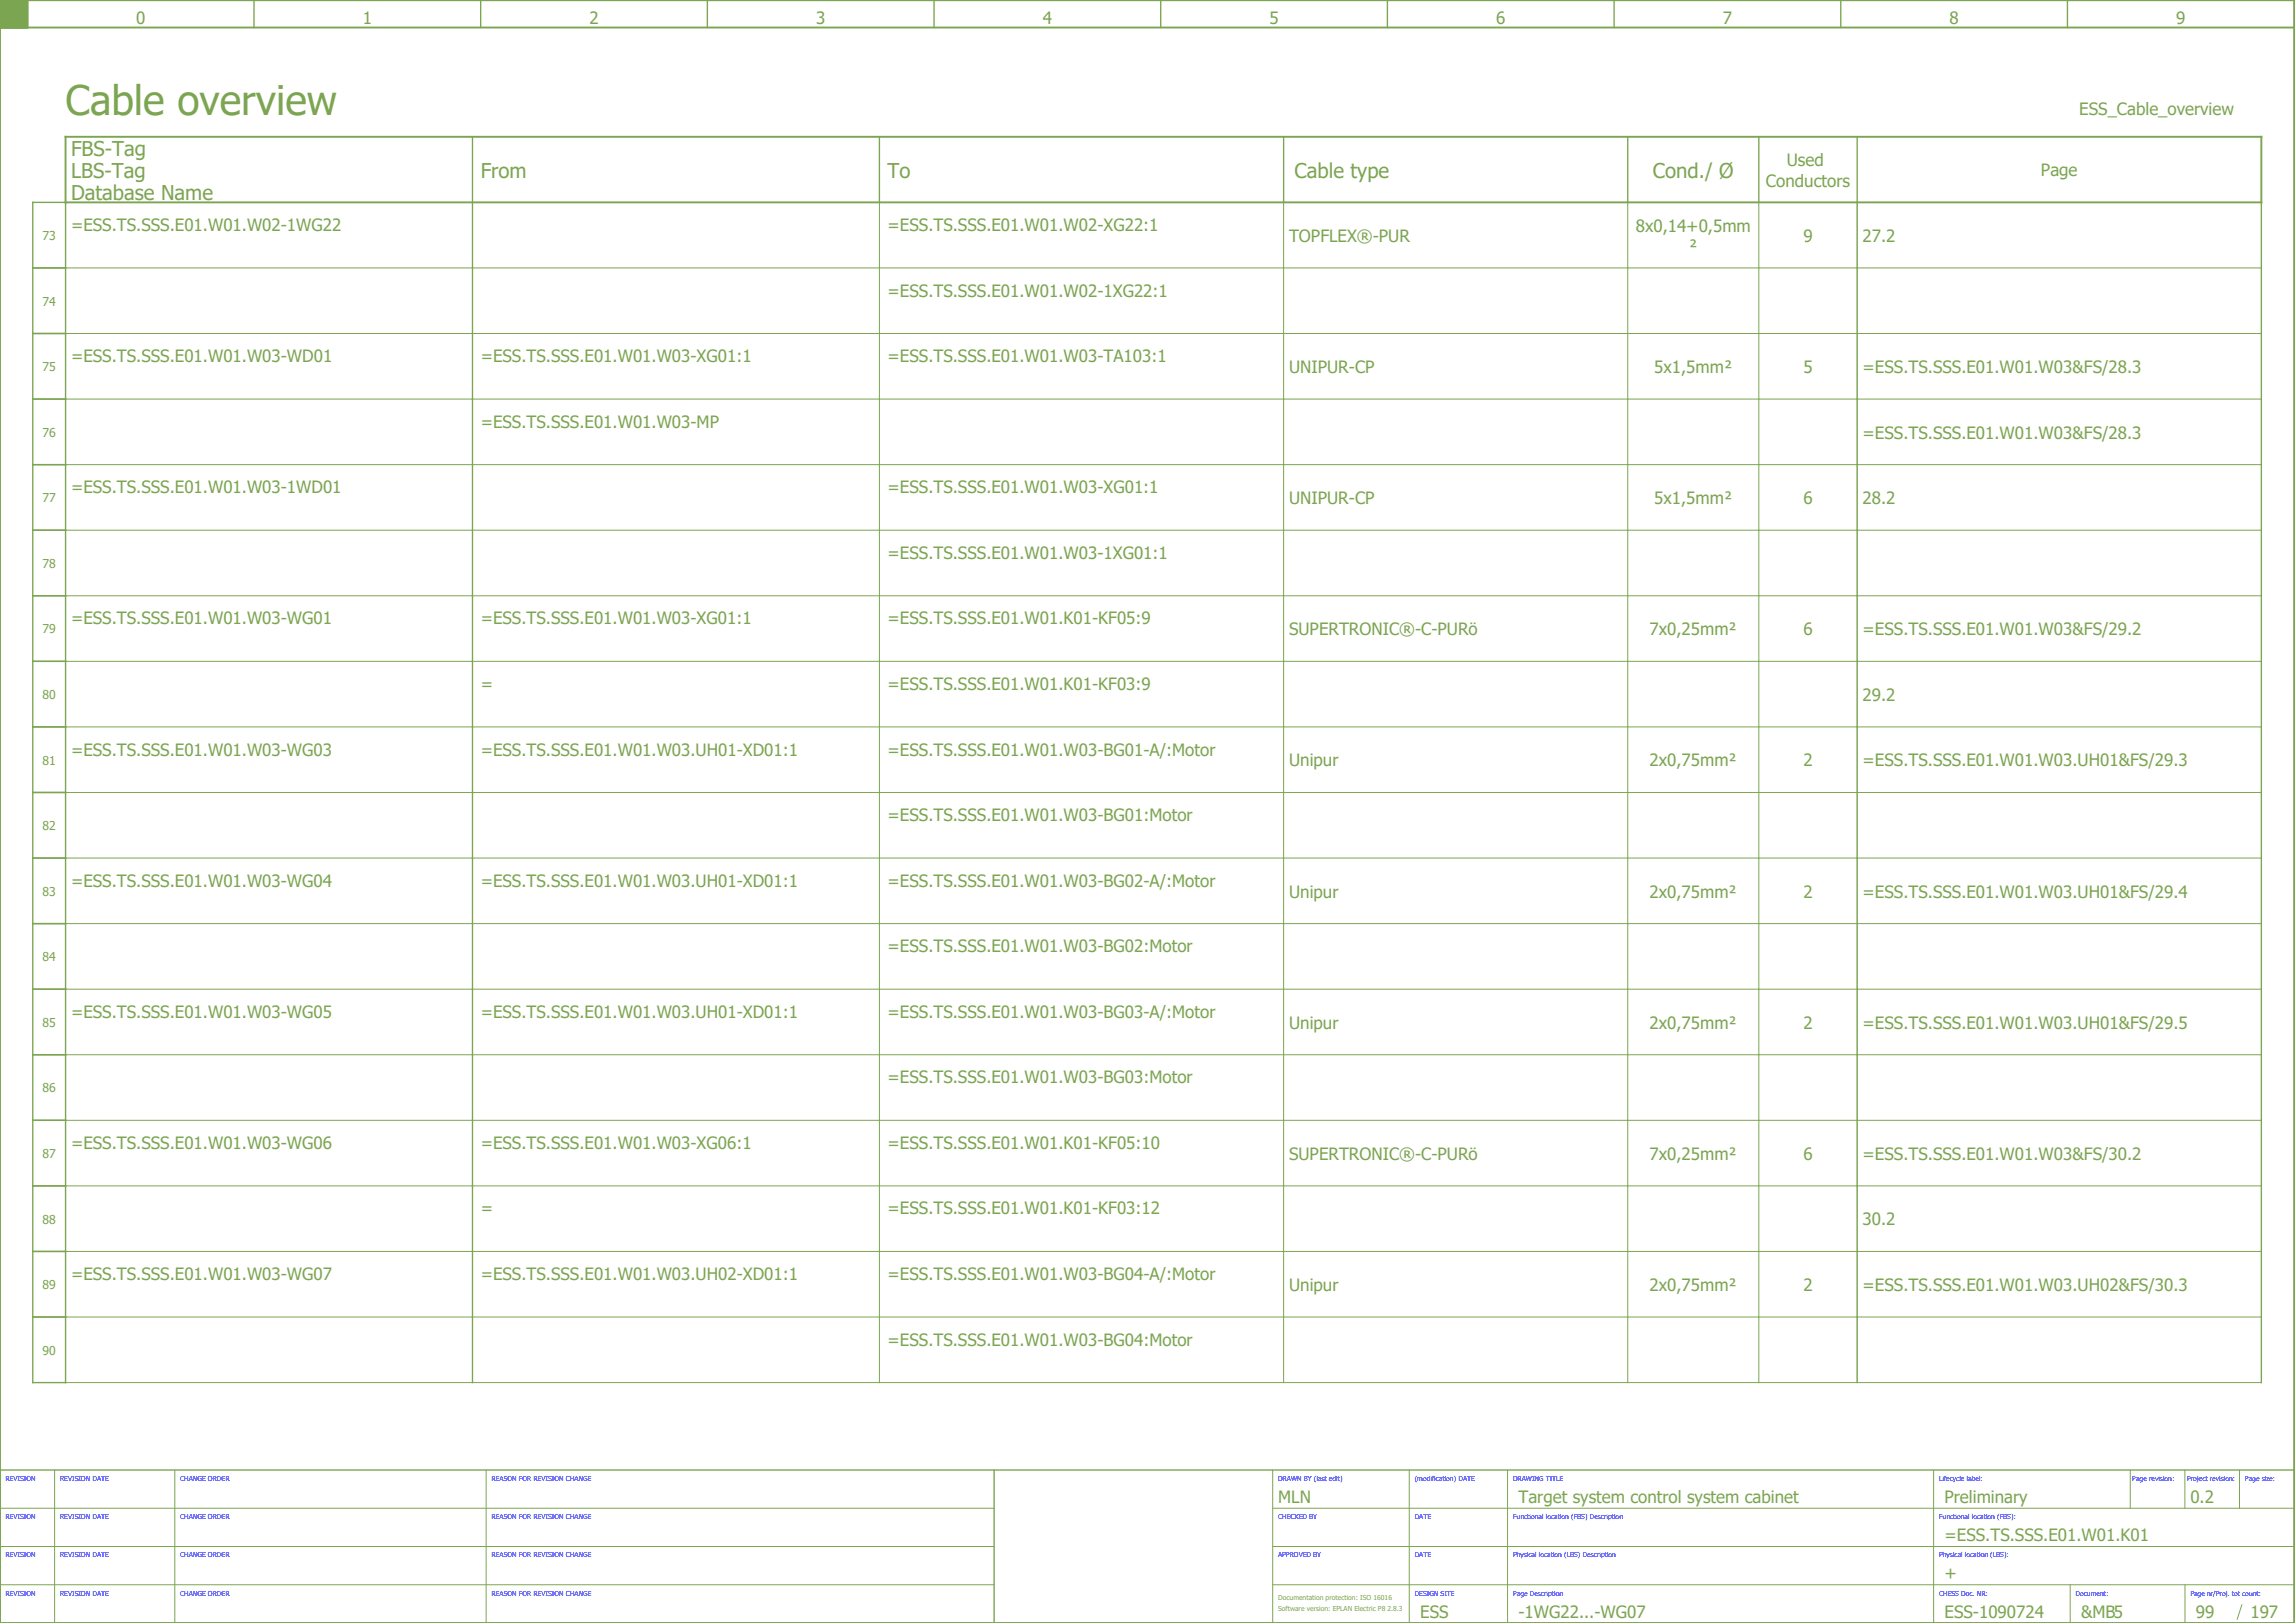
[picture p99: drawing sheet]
<svg xmlns="http://www.w3.org/2000/svg" width="420mm" height="297mm" viewBox="0 0 420 297" stroke-linecap="round" stroke-linejoin="round" font-family="sans-serif">
<defs><g id="words">
<text font-size="7.5" fill="#7ca552" x="12" y="21">Cable overview</text>
<g font-size="3.7" fill="#7ca552">
<text x="13" y="28.5">FBS-Tag</text>
<text x="13" y="32.5">LBS-Tag</text>
<text x="88" y="32.5">From</text>
<text x="162.5" y="32.5">To</text>
<text x="237" y="32.5">Cable type</text>
<text x="302.6" y="32.5">Cond./ Ø</text>
<text x="13" y="36.5">Database Name</text>
</g>
<g font-size="3.1" fill="#7ca552">
<text x="24.9" y="4.4">0</text>
<text x="66.4" y="4.4">1</text>
<text x="107.9" y="4.4">2</text>
<text x="149.4" y="4.4">3</text>
<text x="190.9" y="4.4">4</text>
<text x="232.4" y="4.4">5</text>
<text x="273.9" y="4.4">6</text>
<text x="315.4" y="4.4">7</text>
<text x="356.9" y="4.4">8</text>
<text x="398.4" y="4.4">9</text>
<text x="380.7" y="21">ESS_Cable_overview</text>
<text x="323.3" y="34.1">Conductors</text>
<text x="327.1" y="30.4">Used</text>
<text x="373.7" y="32.3">Page</text>
<text x="13" y="42.3">=ESS.TS.SSS.E01.W01.W02-1WG22</text>
<text x="162.5" y="42.3">=ESS.TS.SSS.E01.W01.W02-XG22:1</text>
<text x="236" y="44.3">TOPFLEX®-PUR</text>
<text x="299.5" y="42.4">8x0,14+0,5mm</text>
<text x="309.2" y="46.1">²</text>
<text x="330.2" y="44.3">9</text>
<text x="341" y="44.3">27.2</text>
<text x="162.5" y="54.3">=ESS.TS.SSS.E01.W01.W02-1XG22:1</text>
<text x="13" y="66.3">=ESS.TS.SSS.E01.W01.W03-WD01</text>
<text x="88" y="66.3">=ESS.TS.SSS.E01.W01.W03-XG01:1</text>
<text x="162.5" y="66.3">=ESS.TS.SSS.E01.W01.W03-TA103:1</text>
<text x="236" y="68.3">UNIPUR-CP</text>
<text x="302.8" y="68.3">5x1,5mm²</text>
<text x="330.2" y="68.3">5</text>
<text x="341" y="68.3">=ESS.TS.SSS.E01.W01.W03&amp;FS/28.3</text>
<text x="88" y="78.3">=ESS.TS.SSS.E01.W01.W03-MP</text>
<text x="341" y="80.3">=ESS.TS.SSS.E01.W01.W03&amp;FS/28.3</text>
<text x="13" y="90.3">=ESS.TS.SSS.E01.W01.W03-1WD01</text>
<text x="162.5" y="90.3">=ESS.TS.SSS.E01.W01.W03-XG01:1</text>
<text x="236" y="92.3">UNIPUR-CP</text>
<text x="302.8" y="92.3">5x1,5mm²</text>
<text x="330.2" y="92.3">6</text>
<text x="341" y="92.3">28.2</text>
<text x="162.5" y="102.3">=ESS.TS.SSS.E01.W01.W03-1XG01:1</text>
<text x="13" y="114.3">=ESS.TS.SSS.E01.W01.W03-WG01</text>
<text x="88" y="114.3">=ESS.TS.SSS.E01.W01.W03-XG01:1</text>
<text x="162.5" y="114.3">=ESS.TS.SSS.E01.W01.K01-KF05:9</text>
<text x="236" y="116.3">SUPERTRONIC®-C-PURö</text>
<text x="302" y="116.3">7x0,25mm²</text>
<text x="330.2" y="116.3">6</text>
<text x="341" y="116.3">=ESS.TS.SSS.E01.W01.W03&amp;FS/29.2</text>
<text x="88" y="126.3">=</text>
<text x="162.5" y="126.3">=ESS.TS.SSS.E01.W01.K01-KF03:9</text>
<text x="341" y="128.3">29.2</text>
<text x="13" y="138.3">=ESS.TS.SSS.E01.W01.W03-WG03</text>
<text x="88" y="138.3">=ESS.TS.SSS.E01.W01.W03.UH01-XD01:1</text>
<text x="162.5" y="138.3">=ESS.TS.SSS.E01.W01.W03-BG01-A/:Motor</text>
<text x="236" y="140.3">Unipur</text>
<text x="302" y="140.3">2x0,75mm²</text>
<text x="330.2" y="140.3">2</text>
<text x="341" y="140.3">=ESS.TS.SSS.E01.W01.W03.UH01&amp;FS/29.3</text>
<text x="162.5" y="150.3">=ESS.TS.SSS.E01.W01.W03-BG01:Motor</text>
<text x="13" y="162.3">=ESS.TS.SSS.E01.W01.W03-WG04</text>
<text x="88" y="162.3">=ESS.TS.SSS.E01.W01.W03.UH01-XD01:1</text>
<text x="162.5" y="162.3">=ESS.TS.SSS.E01.W01.W03-BG02-A/:Motor</text>
<text x="236" y="164.3">Unipur</text>
<text x="302" y="164.3">2x0,75mm²</text>
<text x="330.2" y="164.3">2</text>
<text x="341" y="164.3">=ESS.TS.SSS.E01.W01.W03.UH01&amp;FS/29.4</text>
<text x="162.5" y="174.3">=ESS.TS.SSS.E01.W01.W03-BG02:Motor</text>
<text x="13" y="186.3">=ESS.TS.SSS.E01.W01.W03-WG05</text>
<text x="88" y="186.3">=ESS.TS.SSS.E01.W01.W03.UH01-XD01:1</text>
<text x="162.5" y="186.3">=ESS.TS.SSS.E01.W01.W03-BG03-A/:Motor</text>
<text x="236" y="188.3">Unipur</text>
<text x="302" y="188.3">2x0,75mm²</text>
<text x="330.2" y="188.3">2</text>
<text x="341" y="188.3">=ESS.TS.SSS.E01.W01.W03.UH01&amp;FS/29.5</text>
<text x="162.5" y="198.3">=ESS.TS.SSS.E01.W01.W03-BG03:Motor</text>
<text x="13" y="210.3">=ESS.TS.SSS.E01.W01.W03-WG06</text>
<text x="88" y="210.3">=ESS.TS.SSS.E01.W01.W03-XG06:1</text>
<text x="162.5" y="210.3">=ESS.TS.SSS.E01.W01.K01-KF05:10</text>
<text x="236" y="212.3">SUPERTRONIC®-C-PURö</text>
<text x="302" y="212.3">7x0,25mm²</text>
<text x="330.2" y="212.3">6</text>
<text x="341" y="212.3">=ESS.TS.SSS.E01.W01.W03&amp;FS/30.2</text>
<text x="88" y="222.3">=</text>
<text x="162.5" y="222.3">=ESS.TS.SSS.E01.W01.K01-KF03:12</text>
<text x="341" y="224.3">30.2</text>
<text x="13" y="234.3">=ESS.TS.SSS.E01.W01.W03-WG07</text>
<text x="88" y="234.3">=ESS.TS.SSS.E01.W01.W03.UH02-XD01:1</text>
<text x="162.5" y="234.3">=ESS.TS.SSS.E01.W01.W03-BG04-A/:Motor</text>
<text x="236" y="236.3">Unipur</text>
<text x="302" y="236.3">2x0,75mm²</text>
<text x="330.2" y="236.3">2</text>
<text x="341" y="236.3">=ESS.TS.SSS.E01.W01.W03.UH02&amp;FS/30.3</text>
<text x="162.5" y="246.3">=ESS.TS.SSS.E01.W01.W03-BG04:Motor</text>
<text x="234" y="275">MLN</text>
<text x="278" y="275">Target system control system cabinet</text>
<text x="356" y="275">Preliminary</text>
<text x="401" y="275">0.2</text>
<text x="356" y="282">=ESS.TS.SSS.E01.W01.K01</text>
<text x="356" y="289">+</text>
<text x="260" y="296">ESS</text>
<text x="278" y="296">-1WG22...-WG07</text>
<text x="356" y="296">ESS-1090724</text>
<text x="381" y="296">&amp;MB5</text>
<text x="402" y="296">99</text>
<text x="412" y="296">197</text>
</g>
<g font-size="2.2" fill="#7ca552">
<text x="7.8" y="43.9">73</text>
<text x="7.8" y="55.9">74</text>
<text x="7.8" y="67.9">75</text>
<text x="7.8" y="79.9">76</text>
<text x="7.8" y="91.9">77</text>
<text x="7.8" y="103.9">78</text>
<text x="7.8" y="115.9">79</text>
<text x="7.8" y="127.9">80</text>
<text x="7.8" y="139.9">81</text>
<text x="7.8" y="151.9">82</text>
<text x="7.8" y="163.9">83</text>
<text x="7.8" y="175.9">84</text>
<text x="7.8" y="187.9">85</text>
<text x="7.8" y="199.9">86</text>
<text x="7.8" y="211.9">87</text>
<text x="7.8" y="223.9">88</text>
<text x="7.8" y="235.9">89</text>
<text x="7.8" y="247.9">90</text>
</g>
<g font-size="1.2" fill="#00f">
<text x="1" y="271">REVISION</text>
<text x="11" y="271">REVISION DATE</text>
<text x="33" y="271">CHANGE ORDER</text>
<text x="90" y="271">REASON FOR REVISION CHANGE</text>
<text x="234" y="271">DRAWN BY (last edit)</text>
<text x="259" y="271">(modification) DATE</text>
<text x="277" y="271">DRAWING TITLE</text>
<text x="355" y="271">Lifecycle label:</text>
<text x="390.4" y="271">Page revision:</text>
<text x="400.4" y="271">Project revision:</text>
<text x="411" y="271">Page size:</text>
<text x="1" y="278">REVISION</text>
<text x="11" y="278">REVISION DATE</text>
<text x="33" y="278">CHANGE ORDER</text>
<text x="90" y="278">REASON FOR REVISION CHANGE</text>
<text x="234" y="278">CHECKED BY</text>
<text x="259" y="278">DATE</text>
<text x="277" y="278">Functional location (FBS) Description</text>
<text x="355" y="278">Functional location (FBS):</text>
<text x="1" y="285">REVISION</text>
<text x="11" y="285">REVISION DATE</text>
<text x="33" y="285">CHANGE ORDER</text>
<text x="90" y="285">REASON FOR REVISION CHANGE</text>
<text x="234" y="285">APPROVED BY</text>
<text x="259" y="285">DATE</text>
<text x="277" y="285">Physical location (LBS) Description</text>
<text x="355" y="285">Physical location (LBS):</text>
<text x="1" y="292">REVISION</text>
<text x="11" y="292">REVISION DATE</text>
<text x="33" y="292">CHANGE ORDER</text>
<text x="90" y="292">REASON FOR REVISION CHANGE</text>
<text x="259" y="292">DESIGN SITE</text>
<text x="277" y="292">Page Description</text>
<text x="355" y="292">CHESS Doc. NR:</text>
<text x="380" y="292">Document:</text>
<text x="401" y="292">Page nr/Proj. tot count:</text>
</g>
<g font-size="1.2" fill="#7ca552">
<text x="234" y="292.8">Documentation protection: ISO 16016</text>
<text x="234" y="294.8">Software version: EPLAN Electric P8 2.8.3</text>
</g>
</g></defs>
<path d="M0 5h420M0 0h420v297h-420zM5 0v5M12 25h402v12h-402z" fill="none" stroke="#7ca552" stroke-width=".35"/>
<g fill="none" stroke="#7ca552" stroke-width=".25">
<path d="M0 5h5M46.5 0v5M88 0v5M129.5 0v5M171 0v5M212.5 0v5M254 0v5M295.5 0v5M337 0v5M378.5 0v5M6 37h6v216h-6zM86.5 25v228"/>
<path d="M161 25v12M235 25v12M298 25v12M322 25v12M340 25v12M414 37v216M6 49h6M6 61h6M6 73h6M6 85h6M6 97h6M6 109h6"/>
<path d="M6 121h6M6 133h6M6 145h6M6 157h6M6 169h6M6 181h6M6 193h6M6 205h6M6 217h6M6 229h6M6 241h6M182 269v28"/>
<path d="M420 269h-420v28"/>
</g>
<path d="M0 0h5v5h-5z" fill="#7ca552" stroke="#7ca552" stroke-width=".18"/>
<g fill="none" stroke="#7ca552" stroke-width=".18">
<path d="M12 37v216h402M161 37v216M235 37v216M298 37v216M322 37v216M340 37v216M12 49h402M12 61h402M12 73h402M12 85h402M12 97h402M12 109h402"/>
<path d="M12 121h402M12 133h402M12 145h402M12 157h402M12 169h402M12 181h402M12 193h402M12 205h402M12 217h402M12 229h402M12 241h402M0 276h182"/>
<path d="M10 269v28M32 269v28M89 269v28M233 276h187M233 269v28M258 269v28M276 269v28M354 269v28M390 269v7M400 269v7M410 269v7M0 283h182"/>
<path d="M0 290h182M233 283h187M233 290h187M379 290v7M400 290v7M410.4 293.6l-.8 2.8"/>
</g>
<use href="#words"/>
</svg>
